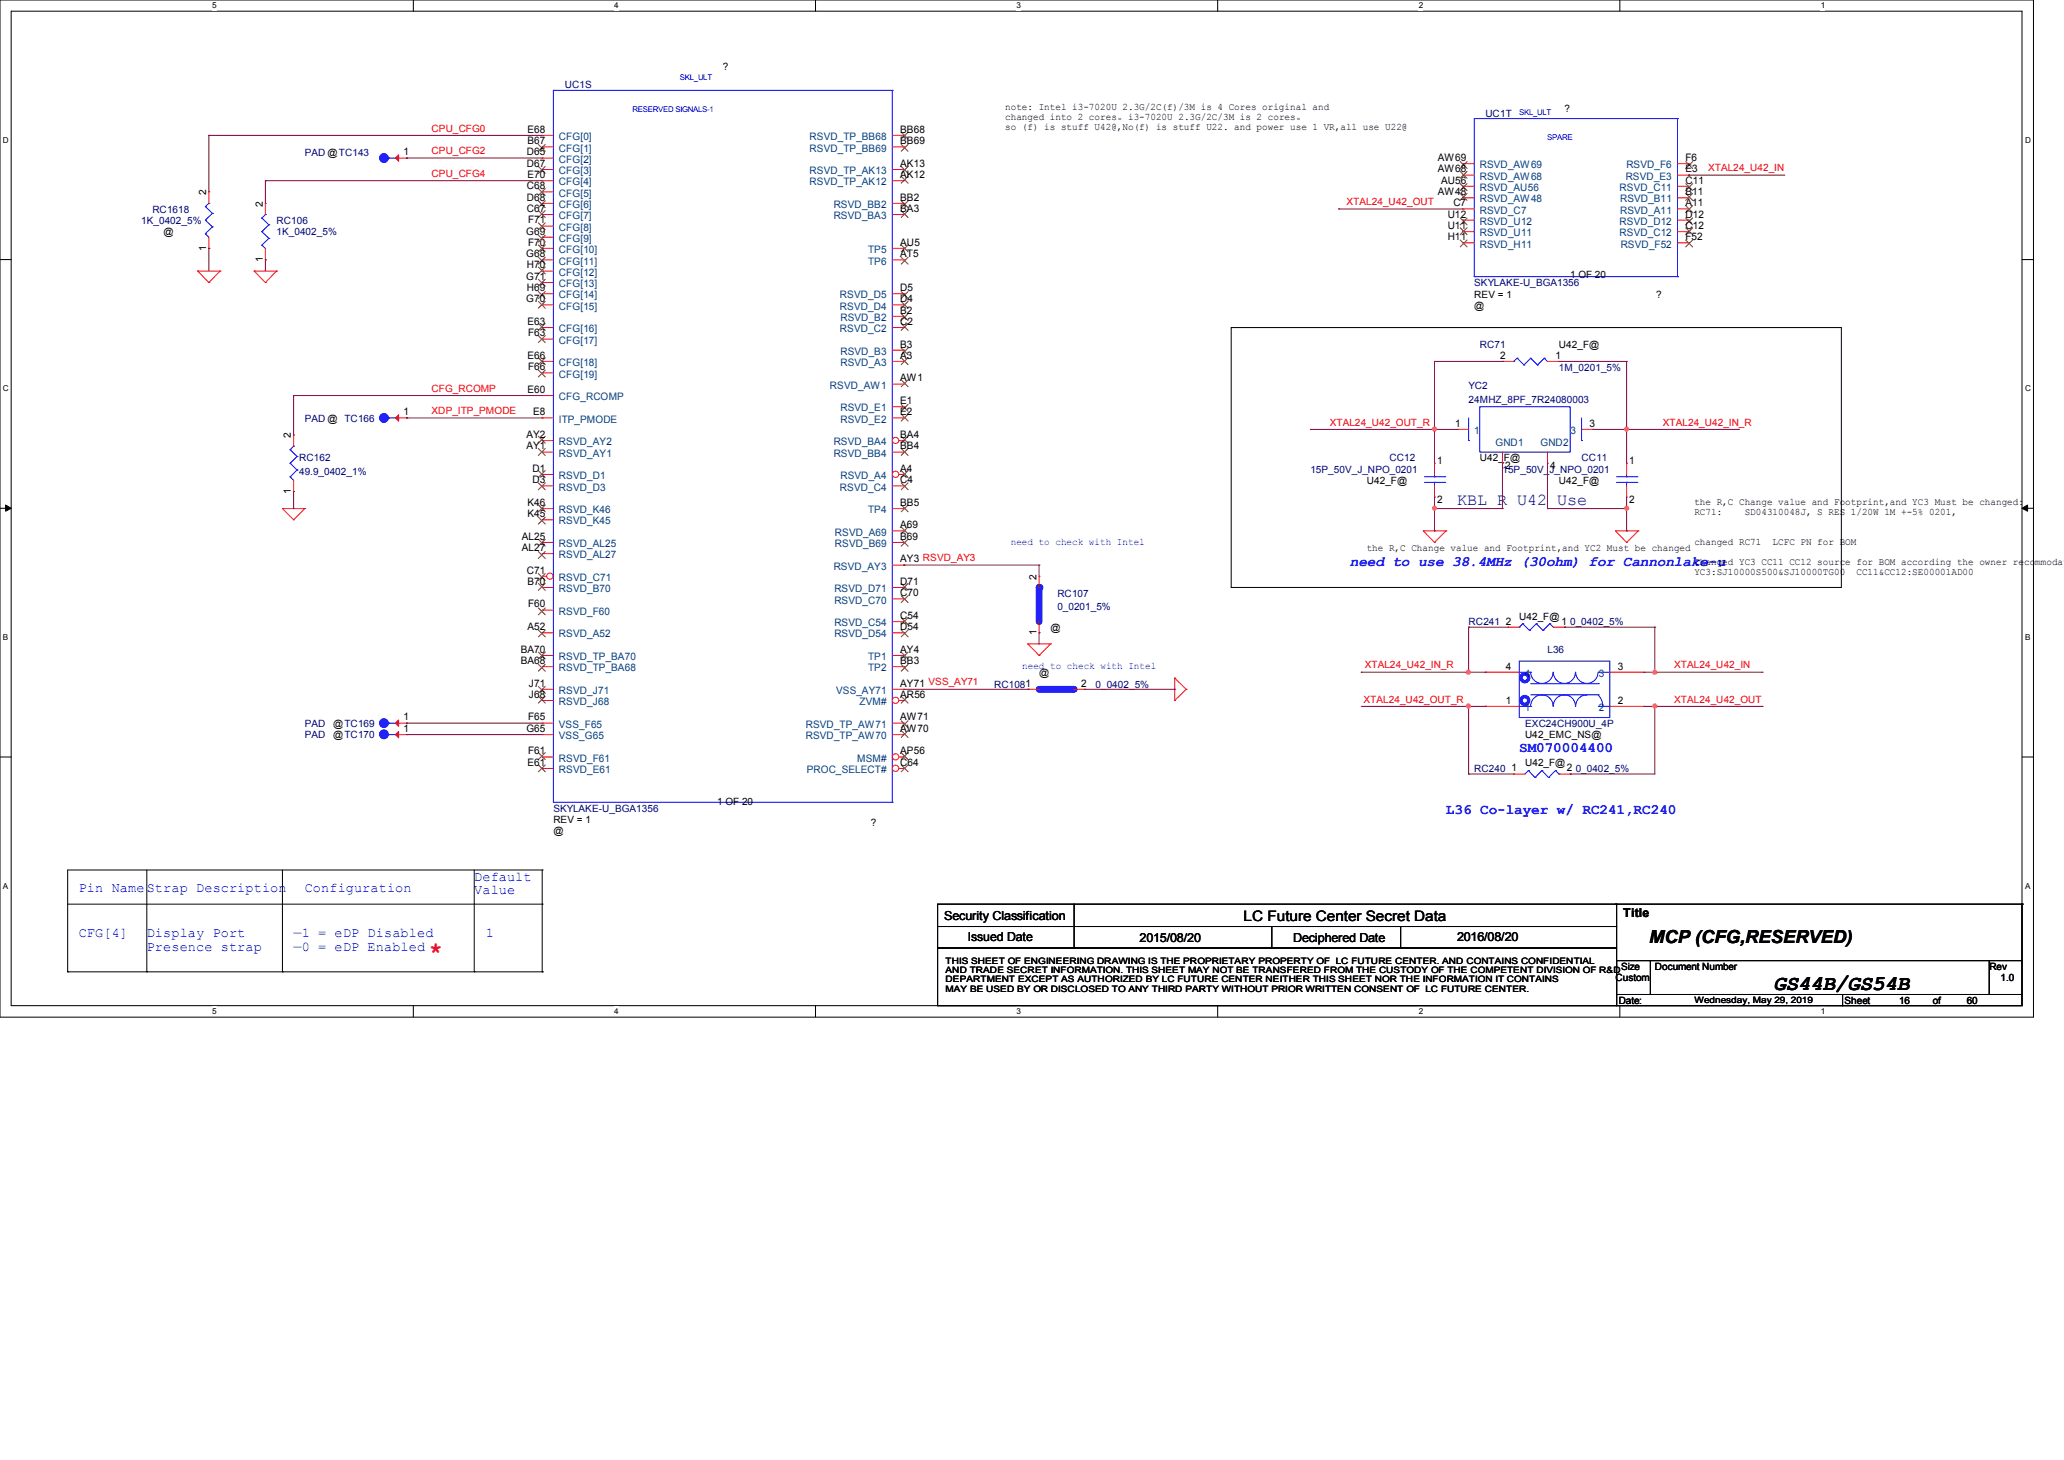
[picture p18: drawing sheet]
<svg xmlns="http://www.w3.org/2000/svg" width="297mm" height="210mm" viewBox="0 0 297 210" stroke-linecap="round" stroke-linejoin="round" font-family="sans-serif">
<defs><g id="words">
<text font-size="3.2" fill="#f00" x="61.8" y="137.6">*</text>
<text font-size="3" x="255.2" y="142.4">GS44B/GS54B</text>
<text font-size="2.6" x="237.3" y="135.6">MCP (CFG,RESERVED)</text>
<text font-size="2.4" fill="#000080" x="209.7" y="72.6">KBL R U42 Use</text>
<g font-size="2.1" fill="#00f">
<text x="194.2" y="81.4">need to use 38.4MHz (30ohm) for Cannonlake-u</text>
<text x="218.6" y="108.2">SM070004400</text>
<text x="208.1" y="117.1">L36 Co-layer w/ RC241,RC240</text>
</g>
<text font-size="2.1" x="179" y="132.4">LC Future Center Secret Data</text>
<g font-size="1.9" fill="#00f">
<text x="11.3" y="128.3">Pin NameStrap Description</text>
<text x="43.9" y="128.3">Configuration</text>
<text x="68.2" y="126.7">Default</text>
<text x="68.2" y="128.6">Value</text>
<text x="11.3" y="134.8">CFG[4]</text>
<text x="21.1" y="136.7">Presence strap</text>
<text x="21.1" y="134.8">Display Port</text>
<text x="42.2" y="134.8">—1 = eDP Disabled</text>
<text x="42.2" y="136.7">—0 = eDP Enabled</text>
<text x="69.9" y="134.8">1</text>
</g>
<g font-size="1.8">
<text x="233.6" y="131.8">Title</text>
<text x="135.9" y="132.3">Security Classification</text>
<text x="139.3" y="135.4">Issued Date</text>
<text x="164" y="135.6">2015/08/20</text>
<text x="186.1" y="135.6">Deciphered Date</text>
<text x="209.7" y="135.4">2016/08/20</text>
</g>
<g font-size="1.5">
<text x="58" y="22.4">1</text>
<text x="75.8" y="22.4">D65</text>
<text x="75.9" y="19.1">E68</text>
<text x="75.9" y="20.7">B67</text>
<text x="129.5" y="19.1">BB68</text>
<text x="129.5" y="20.7">BB69</text>
<text x="206.9" y="23.2">AW69</text>
<text x="242.5" y="23.2">F6</text>
<text x="75.8" y="24">D67</text>
<text x="75.8" y="27.2">C68</text>
<text x="75.8" y="28.9">D68</text>
<text x="75.9" y="25.6">E70</text>
<text x="129.5" y="28.9">BB2</text>
<text x="129.5" y="24">AK13</text>
<text x="129.5" y="25.6">AK12</text>
<text x="206.9" y="24.8">AW68</text>
<text x="206.9" y="28.1">AW48</text>
<text x="207.4" y="26.4">AU56</text>
<text x="209.1" y="29.7">C7</text>
<text x="242.5" y="24.8">E3</text>
<text x="242.5" y="26.4">C11</text>
<text x="242.5" y="28.1">B11</text>
<text x="242.5" y="29.7">A11</text>
<text x="75.7" y="33.7">G69</text>
<text x="75.8" y="30.5">C67</text>
<text x="76" y="35.3">F70</text>
<text x="76" y="32.1">F71</text>
<text x="129.5" y="30.5">BA3</text>
<text x="129.5" y="35.3">AU5</text>
<text x="208.3" y="31.3">U12</text>
<text x="208.3" y="32.9">U11</text>
<text x="208.3" y="34.5">H11</text>
<text x="242.5" y="31.3">D12</text>
<text x="242.5" y="32.9">C12</text>
<text x="242.5" y="34.5">F52</text>
<text x="75.7" y="37">G68</text>
<text x="75.7" y="40.3">G71</text>
<text x="75.8" y="38.6">H70</text>
<text x="75.8" y="41.9">H69</text>
<text x="129.5" y="41.9">D5</text>
<text x="129.5" y="37">AT5</text>
<text x="75.7" y="43.5">G70</text>
<text x="75.9" y="46.7">E63</text>
<text x="129.5" y="43.5">D4</text>
<text x="129.5" y="45.1">B2</text>
<text x="129.5" y="46.7">C2</text>
<text x="75.9" y="51.6">E66</text>
<text x="76" y="48.4">F63</text>
<text x="76" y="53.3">F66</text>
<text x="129.5" y="50">B3</text>
<text x="129.5" y="51.6">A3</text>
<text x="215.9" y="51.6">2</text>
<text x="223.8" y="51.6">1</text>
<text x="58" y="59.7">1</text>
<text x="75.9" y="56.5">E60</text>
<text x="76.7" y="59.7">E8</text>
<text x="129.5" y="54.9">AW1</text>
<text x="129.5" y="58.1">E1</text>
<text x="129.5" y="59.7">E2</text>
<text x="75.7" y="63">AY2</text>
<text x="75.7" y="64.6">AY1</text>
<text x="129.5" y="63">BA4</text>
<text x="129.5" y="64.6">BB4</text>
<text x="209.4" y="61.4">1</text>
<text x="228.7" y="61.4">3</text>
<text x="76.6" y="67.9">D1</text>
<text x="76.6" y="69.5">D3</text>
<text x="129.5" y="67.9">A4</text>
<text x="129.5" y="69.5">C4</text>
<text x="206.8" y="66.8">1</text>
<text x="216.6" y="67.5">2</text>
<text x="223.1" y="67.5">4</text>
<text x="234.4" y="66.8">1</text>
<text x="75.1" y="77.6">AL25</text>
<text x="75.9" y="72.8">K46</text>
<text x="75.9" y="74.4">K45</text>
<text x="129.5" y="76">A69</text>
<text x="129.5" y="77.6">B69</text>
<text x="129.5" y="72.8">BB5</text>
<text x="206.8" y="72.4">2</text>
<text x="234.4" y="72.4">2</text>
<text x="75.1" y="79.2">AL27</text>
<text x="75.8" y="82.5">C71</text>
<text x="129.5" y="80.9">AY3 RSVD_AY3</text>
<text x="75.9" y="84.1">B70</text>
<text x="76" y="87.4">F60</text>
<text x="129.5" y="84.1">D71</text>
<text x="129.5" y="85.8">C70</text>
<text x="129.5" y="89">C54</text>
<text x="216.7" y="89.8">2</text>
<text x="224.7" y="89.8">1</text>
<text x="74.9" y="93.9">BA70</text>
<text x="74.9" y="95.5">BA68</text>
<text x="75.9" y="90.6">A52</text>
<text x="129.5" y="90.6">D54</text>
<text x="129.5" y="93.9">AY4</text>
<text x="129.5" y="95.5">BB3</text>
<text x="76.1" y="98.8">J71</text>
<text x="76.1" y="100.4">J68</text>
<text x="129.5" y="98.8">AY71 VSS_AY71</text>
<text x="129.5" y="100.4">AR56</text>
<text x="155.6" y="98.8">2</text>
<text x="216.7" y="101.2">1</text>
<text x="216.7" y="96.3">4</text>
<text x="232.8" y="101.2">2</text>
<text x="232.8" y="96.3">3</text>
<text x="58" y="103.6">1</text>
<text x="58" y="105.3">1</text>
<text x="75.7" y="105.3">G65</text>
<text x="76" y="103.6">F65</text>
<text x="129.5" y="103.6">AW71</text>
<text x="129.5" y="105.3">AW70</text>
<text x="75.9" y="110.2">E61</text>
<text x="76" y="108.5">F61</text>
<text x="129.5" y="110.2">C64</text>
<text x="129.5" y="108.5">AP56</text>
<text x="217.5" y="111">1</text>
<text x="225.5" y="111">2</text>
</g>
<g font-size="1.5" fill="#004080">
<text x="80.4" y="20.2">CFG[0]</text>
<text x="80.4" y="21.8">CFG[1]</text>
<text x="80.4" y="23.4">CFG[2]</text>
<text x="116.5" y="20.2">RSVD_TP_BB68</text>
<text x="116.5" y="21.8">RSVD_TP_BB69</text>
<text x="80.4" y="25.1">CFG[3]</text>
<text x="80.4" y="26.7">CFG[4]</text>
<text x="80.4" y="28.3">CFG[5]</text>
<text x="80.4" y="29.9">CFG[6]</text>
<text x="116.5" y="25.1">RSVD_TP_AK13</text>
<text x="116.5" y="26.7">RSVD_TP_AK12</text>
<text x="120" y="29.9">RSVD_BB2</text>
<text x="212.9" y="24.2">RSVD_AW69</text>
<text x="212.9" y="25.9">RSVD_AW68</text>
<text x="212.9" y="27.5">RSVD_AU56</text>
<text x="212.9" y="29.1">RSVD_AW48</text>
<text x="233.1" y="27.5">RSVD_C11</text>
<text x="233.1" y="29.1">RSVD_B11</text>
<text x="233.9" y="25.9">RSVD_E3</text>
<text x="234" y="24.2">RSVD_F6</text>
<text x="80.4" y="31.5">CFG[7]</text>
<text x="80.4" y="33.2">CFG[8]</text>
<text x="80.4" y="34.8">CFG[9]</text>
<text x="120" y="31.5">RSVD_BA3</text>
<text x="212.9" y="30.7">RSVD_C7</text>
<text x="212.9" y="32.3">RSVD_U12</text>
<text x="212.9" y="34">RSVD_U11</text>
<text x="212.9" y="35.6">RSVD_H11</text>
<text x="233.1" y="32.3">RSVD_D12</text>
<text x="233.1" y="34">RSVD_C12</text>
<text x="233.1" y="30.7">RSVD_A11</text>
<text x="233.2" y="35.6">RSVD_F52</text>
<text x="80.4" y="36.4">CFG[10]</text>
<text x="80.4" y="38.1">CFG[11]</text>
<text x="80.4" y="39.7">CFG[12]</text>
<text x="80.4" y="41.3">CFG[13]</text>
<text x="124.9" y="36.4">TP5</text>
<text x="124.9" y="38.1">TP6</text>
<text x="80.4" y="42.9">CFG[14]</text>
<text x="80.4" y="44.5">CFG[15]</text>
<text x="80.4" y="47.8">CFG[16]</text>
<text x="120.9" y="42.9">RSVD_D5</text>
<text x="120.9" y="44.5">RSVD_D4</text>
<text x="120.9" y="47.8">RSVD_C2</text>
<text x="120.9" y="46.2">RSVD_B2</text>
<text x="80.4" y="52.7">CFG[18]</text>
<text x="80.4" y="49.4">CFG[17]</text>
<text x="120.9" y="51.1">RSVD_B3</text>
<text x="120.9" y="52.7">RSVD_A3</text>
<text x="80.4" y="57.6">CFG_RCOMP</text>
<text x="80.4" y="54.3">CFG[19]</text>
<text x="119.4" y="55.9">RSVD_AW1</text>
<text x="120.9" y="59.2">RSVD_E1</text>
<text x="80.4" y="60.8">ITP_PMODE</text>
<text x="80.4" y="64">RSVD_AY2</text>
<text x="80.4" y="65.7">RSVD_AY1</text>
<text x="120" y="64">RSVD_BA4</text>
<text x="120" y="65.7">RSVD_BB4</text>
<text x="120.9" y="60.8">RSVD_E2</text>
<text x="212.1" y="62.4">1</text>
<text x="215.2" y="64.2">GND1</text>
<text x="221.7" y="64.2">GND2</text>
<text x="226" y="62.4">3</text>
<text x="80.4" y="68.9">RSVD_D1</text>
<text x="80.4" y="70.6">RSVD_D3</text>
<text x="120.9" y="70.6">RSVD_C4</text>
<text x="120.9" y="68.9">RSVD_A4</text>
<text x="80.4" y="73.8">RSVD_K46</text>
<text x="80.4" y="75.4">RSVD_K45</text>
<text x="120.1" y="77">RSVD_A69</text>
<text x="124.9" y="73.8">TP4</text>
<text x="80.4" y="83.6">RSVD_C71</text>
<text x="80.4" y="78.7">RSVD_AL25</text>
<text x="80.4" y="80.3">RSVD_AL27</text>
<text x="120" y="82">RSVD_AY3</text>
<text x="120.1" y="78.7">RSVD_B69</text>
<text x="80.4" y="85.2">RSVD_B70</text>
<text x="80.4" y="88.4">RSVD_F60</text>
<text x="120.1" y="85.2">RSVD_D71</text>
<text x="120.1" y="86.8">RSVD_C70</text>
<text x="80.4" y="95">RSVD_TP_BA70</text>
<text x="80.4" y="91.7">RSVD_A52</text>
<text x="120.1" y="90.1">RSVD_C54</text>
<text x="120.1" y="91.7">RSVD_D54</text>
<text x="124.9" y="95">TP1</text>
<text x="80.4" y="96.6">RSVD_TP_BA68</text>
<text x="80.4" y="99.8">RSVD_J71</text>
<text x="80.4" y="101.4">RSVD_J68</text>
<text x="120.3" y="99.8">VSS_AY71</text>
<text x="123.7" y="101.4">ZVM#</text>
<text x="124.9" y="96.6">TP2</text>
<text x="219.4" y="97.4">4</text>
<text x="230" y="97.4">3</text>
<text x="80.4" y="104.7">VSS_F65</text>
<text x="80.4" y="106.3">VSS_G65</text>
<text x="116" y="104.7">RSVD_TP_AW71</text>
<text x="116" y="106.3">RSVD_TP_AW70</text>
<text x="219.4" y="102.3">1</text>
<text x="230" y="102.3">2</text>
<text x="80.4" y="109.6">RSVD_F61</text>
<text x="80.4" y="111.2">RSVD_E61</text>
<text x="116.1" y="111.2">PROC_SELECT#</text>
<text x="123.4" y="109.6">MSM#</text>
</g>
<g font-size="1.4">
<text x="104" y="10.1">?</text>
<text x="144.6" y="15.8">note: Intel i3-7020U 2.3G/2C(f)/3M is 4 Cores original and</text>
<text x="144.6" y="17.2">changed into 2 cores。i3-7020U 2.3G/2C/3M is 2 cores。</text>
<text x="225.1" y="16.1">?</text>
<text x="144.6" y="18.7">so (f) is stuff U42@,No(f) is stuff U22. and power use 1 VR,all use U22@</text>
<text x="29.7" y="28.1" transform="rotate(-90 29.7 28.1)">2</text>
<text x="37.8" y="29.7" transform="rotate(-90 37.8 29.7)">2</text>
<text x="23.5" y="33.9">@</text>
<text x="29.7" y="36.1" transform="rotate(-90 29.7 36.1)">1</text>
<text x="37.8" y="37.7" transform="rotate(-90 37.8 37.7)">1</text>
<text x="225.9" y="40">1 OF 20</text>
<text x="212.1" y="42.8">REV = 1</text>
<text x="212.1" y="44.4">@</text>
<text x="238.3" y="42.8">?</text>
<text x="224.3" y="50.1">U42_F@</text>
<text x="41.9" y="63" transform="rotate(-90 41.9 63)">2</text>
<text x="41.9" y="71" transform="rotate(-90 41.9 71)">1</text>
<text x="196.7" y="69.6">U42_F@</text>
<text x="212.9" y="66.4">U42_F@</text>
<text x="224.3" y="69.6">U42_F@</text>
<text x="243.8" y="72.7">the R,C Change value and Footprint,and YC3 Must be changed:</text>
<text x="243.8" y="74.1">RC71:</text>
<text x="251.1" y="74.1">SD04310048J, S RES 1/20W 1M +-5% 0201,</text>
<text x="149.1" y="83.4" transform="rotate(-90 149.1 83.4)">2</text>
<text x="196.7" y="79.2">the R,C Change value and Footprint,and YC2 Must be changed</text>
<text x="243.8" y="78.4">changed RC71</text>
<text x="243.8" y="81.3">Changed YC3 CC11 CC12 source for BOM according the owner recommodati</text>
<text x="243.8" y="82.8">YC3:SJ10000S500&amp;SJ10000TG00</text>
<text x="255.1" y="78.4">LCFC PN for BOM</text>
<text x="267.1" y="82.8">CC11&amp;CC12:SE00001AD00</text>
<text x="218.6" y="89.1">U42_F@</text>
<text x="149.1" y="91.4" transform="rotate(-90 149.1 91.4)">1</text>
<text x="151.2" y="90.8">@</text>
<text x="149.5" y="97.2">@</text>
<text x="47.9" y="104.6">@TC169</text>
<text x="47.9" y="106.2">@TC170</text>
<text x="219.5" y="106.2">U42_EMC_NS@</text>
<text x="219.5" y="110.2">U42_F@</text>
<text x="79.6" y="118.4">REV = 1</text>
<text x="103.2" y="115.8">1 OF 20</text>
<text x="125.3" y="118.9">?</text>
<text x="79.6" y="120">@</text>
<text x="232.5" y="141.1">Custom</text>
<text x="233.3" y="139.5">Size</text>
<text x="238.1" y="139.5">Document Number</text>
<text x="286.3" y="139.5">Rev</text>
<text x="287.9" y="141.1">1.0</text>
<text x="232.9" y="144.4">Date:</text>
<text x="265.4" y="144.4">Sheet</text>
<text x="273.3" y="144.4">16</text>
<text x="278.1" y="144.4">of</text>
<text x="283" y="144.4">60</text>
</g>
<g font-size="1.4" fill="#000080">
<text x="81.3" y="12.7">UC1S</text>
<text x="213.7" y="16.8">UC1T</text>
<text x="43.9" y="22.5">PAD @TC143</text>
<text x="20.3" y="32.2">1K_0402_5%</text>
<text x="21.9" y="30.6">RC1618</text>
<text x="39.8" y="32.2">RC106</text>
<text x="39.8" y="33.9">1K_0402_5%</text>
<text x="212.1" y="41.1">SKYLAKE-U_BGA1356</text>
<text x="212.9" y="50.1">RC71</text>
<text x="224.3" y="53.3">1M_0201_5%</text>
<text x="211.3" y="56">YC2</text>
<text x="211.3" y="57.9">24MHZ_8PF_7R24080003</text>
<text x="43.9" y="60.7">PAD @ TC166</text>
<text x="43.1" y="66.4">RC162</text>
<text x="43.1" y="68.3">49.9_0402_1%</text>
<text x="188.6" y="68">15P_50V_J_NPO_0201</text>
<text x="199.9" y="66.4">CC12</text>
<text x="216.2" y="68">15P_50V_J_NPO_0201</text>
<text x="227.6" y="66.4">CC11</text>
<text x="152.2" y="85.9">RC107</text>
<text x="152.2" y="87.8">0_0201_5%</text>
<text x="211.3" y="89.9">RC241</text>
<text x="225.9" y="89.9">0_0402_5%</text>
<text x="222.7" y="94">L36</text>
<text x="143" y="98.9">RC1081</text>
<text x="157.7" y="98.9">0_0402_5%</text>
<text x="43.9" y="104.6">PAD</text>
<text x="43.9" y="106.2">PAD</text>
<text x="219.5" y="104.6">EXC24CH900U_4P</text>
<text x="212.1" y="111.1">RC240</text>
<text x="226.7" y="111.1">0_0402_5%</text>
<text x="79.6" y="116.8">SKYLAKE-U_BGA1356</text>
</g>
<g font-size="1.4" fill="#f00">
<text x="62.1" y="22.2">CPU_CFG2</text>
<text x="62.1" y="18.9">CPU_CFG0</text>
<text x="62.1" y="25.4">CPU_CFG4</text>
<text x="193.8" y="29.5">XTAL24_U42_OUT</text>
<text x="245.8" y="24.6">XTAL24_U42_IN</text>
<text x="62.1" y="59.6">XDP_ITP_PMODE</text>
<text x="62.1" y="56.3">CFG_RCOMP</text>
<text x="191.4" y="61.2">XTAL24_U42_OUT_R</text>
<text x="239.3" y="61.2">XTAL24_U42_IN_R</text>
<text x="196.2" y="101">XTAL24_U42_OUT_R</text>
<text x="196.4" y="96.1">XTAL24_U42_IN_R</text>
<text x="240.9" y="96.1">XTAL24_U42_IN</text>
<text x="240.9" y="101">XTAL24_U42_OUT</text>
</g>
<g font-size="1.4" fill="#00f">
<text x="145.4" y="78.4">need to check with Intel</text>
<text x="147.1" y="96.3">need to check with Intel</text>
</g>
<g font-size="1.3">
<text x="136.1" y="140">AND TRADE SECRET INFORMATION. THIS SHEET MAY NOT BE TRANSFERED FROM THE CUSTODY OF THE COMPETENT DIVISION OF R&amp;D</text>
<text x="136.1" y="141.3">DEPARTMENT EXCEPT AS AUTHORIZED BY LC FUTURE CENTER NEITHER THIS SHEET NOR THE INFORMATION IT CONTAINS</text>
<text x="136.1" y="142.6">MAY BE USED BY OR DISCLOSED TO ANY THIRD PARTY WITHOUT PRIOR WRITTEN CONSENT OF LC FUTURE CENTER.</text>
<text x="136.1" y="138.7">THIS SHEET OF ENGINEERING DRAWING IS THE PROPRIETARY PROPERTY OF LC FUTURE CENTER. AND CONTAINS CONFIDENTIAL</text>
<text x="243.8" y="144.2">Wednesday, May 29, 2019</text>
</g>
<g font-size="1.2">
<text x="30.5" y="1.2">5</text>
<text x="88.4" y="1.2">4</text>
<text x="146.3" y="1.2">3</text>
<text x="204.1" y="1.2">2</text>
<text x="262" y="1.2">1</text>
<text x=".4" y="20.5">D</text>
<text x="291.4" y="20.5">D</text>
<text x=".4" y="56.3">C</text>
<text x="291.4" y="56.3">C</text>
<text x=".4" y="92">B</text>
<text x="291.4" y="92">B</text>
<text x=".4" y="127.8">A</text>
<text x="291.4" y="127.8">A</text>
<text x="30.5" y="145.9">5</text>
<text x="88.4" y="145.9">4</text>
<text x="146.3" y="145.9">3</text>
<text x="204.1" y="145.9">2</text>
<text x="262" y="145.9">1</text>
</g>
<g font-size="1.1" fill="#00f">
<text x="97.8" y="11.5">SKL_ULT</text>
<text x="91" y="16.1">RESERVED SIGNALS-1</text>
<text x="218.6" y="16.6">SKL_ULT</text>
<text x="222.6" y="20.2">SPARE</text>
</g>
</g></defs>
<path d="M0 0h292.6v146.3h-292.6zM1.6 1.6h289.4v143.1h-289.4z" fill="none" stroke="#000" stroke-width=".14"/>
<g fill="#fff">
<path d="M30.5 .2h.6v1.3h-.6z"/>
<path d="M30.5 144.8h.6v1.3h-.6z"/>
</g>
<path d="M59.5 0v1.6M59.5 144.7v1.6" fill="none" stroke="#000" stroke-width=".14"/>
<g fill="#fff">
<path d="M88.4 .2h.6v1.3h-.6z"/>
<path d="M88.4 144.8h.6v1.3h-.6z"/>
</g>
<path d="M117.3 0v1.6M117.3 144.7v1.6" fill="none" stroke="#000" stroke-width=".14"/>
<g fill="#fff">
<path d="M146.3 .2h.6v1.3h-.6z"/>
<path d="M146.3 144.8h.6v1.3h-.6z"/>
</g>
<path d="M175.2 0v1.6M175.2 144.7v1.6" fill="none" stroke="#000" stroke-width=".14"/>
<g fill="#fff">
<path d="M204.1 .2h.6v1.3h-.6z"/>
<path d="M204.1 144.8h.6v1.3h-.6z"/>
</g>
<path d="M233.1 0v1.6M233.1 144.7v1.6" fill="none" stroke="#000" stroke-width=".14"/>
<g fill="#fff">
<path d="M262 .2h.6v1.3h-.6z"/>
<path d="M262 144.8h.6v1.3h-.6z"/>
<path d="M.4 19.5h.8v1.3h-.8z"/>
<path d="M291.4 19.5h.8v1.3h-.8z"/>
<path d="M.4 55.2h.8v1.3h-.8z"/>
<path d="M291.4 55.2h.8v1.3h-.8z"/>
</g>
<path d="M0 37.3h1.6M291 37.3h1.6" fill="none" stroke="#000" stroke-width=".14"/>
<g fill="#fff">
<path d="M.4 91h.7v1.3h-.7z"/>
<path d="M291.4 91h.7v1.3h-.7z"/>
</g>
<path d="M0 73.1h1.6M291 73.1h1.6" fill="none" stroke="#000" stroke-width=".14"/>
<path d="M.8 72.6l.8 .5-.8 .4zM291 73.1l.8-.5v.9z" fill="#000" stroke="#000" stroke-width=".14"/>
<g fill="#fff">
<path d="M.4 126.7h.7v1.4h-.7z"/>
<path d="M291.4 126.7h.7v1.4h-.7z"/>
</g>
<g fill="none" stroke="#000" stroke-width=".14">
<path d="M177.2 47.1h87.8v37.4h-87.8zM0 108.9h1.6M291 108.9h1.6M9.7 139.8h.1M9.7 130h68.3M9.7 139.8h68.3M21.1 139.8h.1M21.1 125.1v14.7M40.6 139.8h.1M40.6 125.1v14.7M68.2 139.8h.1M68.2 125.1v14.7"/>
<path d="M78 125.1h.1M78 130h.1M78 139.8h.1M78 125.1h-68.3v14.7M78 125.1v14.7M134.9 130h97.7v3.3h-97.7zM134.9 133.3h97.7v3.1h-97.7zM134.9 136.4h97.7v8.3h-97.7zM154.6 133.3h.1M154.6 136.4h.1M154.6 130v6.4M183 136.4h.1"/>
<path d="M183 133.3v3.1M201.5 136.4h.1M201.5 133.3v3.1M232.5 130h58.5M232.6 138.2h4.9v4.8h-4.9zM237.5 138.2h48.8v4.8h-48.8zM286.3 138.2h4.7v4.8h-4.7zM291 130h.1M291 130v8.2M232.6 143h32.5v1.7h-32.5zM265.1 143h25.9v1.7h-25.9z"/>
</g>
<g fill="none" stroke="#f00" stroke-width=".14">
<path d="M28.4 39h.1M28.4 39h3.3M28.4 39l1.7 1.6M31.7 39h.1M31.7 39l-1.6 1.6M36.6 39h.1M36.6 39h3.2M36.6 39l1.6 1.6M39.8 39h.1M39.8 39l-1.6 1.6M30.1 40.6h.1M38.2 40.6h.1"/>
<path d="M40.6 73.2h.1M40.6 73.2h3.3M40.6 73.2l1.6 1.6M42.2 74.8h.1M43.9 73.2h.1M43.9 73.2l-1.7 1.6M204.8 76.4h.1M204.8 76.4h3.3M204.8 76.4l1.6 1.6M206.4 78h.1M208.1 76.4h.1M208.1 76.4l-1.7 1.6"/>
<path d="M232.5 76.4h.1M232.5 76.4h3.2M232.5 76.4l1.6 1.6M234.1 78h.1M235.7 76.4h.1M235.7 76.4l-1.6 1.6M147.9 92.6h.1M147.9 92.6h3.3M147.9 92.6l1.6 1.7M149.5 94.3h.1M151.2 92.6h.1M151.2 92.6l-1.7 1.7"/>
<path d="M169 97.5h.1M169 97.5v3.3M169 97.5l1.7 1.6M170.7 99.1h.1M170.7 99.1l-1.7 1.7M169 100.8h.1"/>
</g>
<path d="M79.6 13h.1M79.6 13v102.4h48.8M79.6 13h48.8M128.4 13h.1M128.4 13v102.4M128.4 115.4h.1" fill="none" stroke="#00f" stroke-width=".14"/>
<circle cx="128.9" cy="63.4" r=".46" fill="#fff" stroke="#f00" stroke-width=".14"/>
<g fill="none" stroke="#f00" stroke-width=".14">
<path d="M128.4 19.5h1.6M130 19.5h.1M128.4 29.3h1.6M128.4 30.9h1.6M128.4 21.1h1.6M130 29.3h.1M130 30.9h.1M130 21.1h.1M128.4 65h1.6M128.4 76.4h1.6M128.4 78h1.6M129.4 63.4h.6"/>
<path d="M130 63.4h.1M130 65h.1M130 76.4h.1M130 78h.1M78 94.3h.1M78 95.9h.1M78 99.1h.1M78 91h.1M78 94.3h1.6M78 95.9h1.6M78 99.1h1.6M78 91h1.6"/>
<path d="M128.4 94.3h1.6M128.4 95.9h1.6M128.4 99.1h1.6M128.4 91h1.6M128.4 84.5h1.6M128.4 86.1h1.6M128.4 89.4h1.6M130 99.1h.1M130 84.5h.1M130 86.1h.1M130 89.4h.1M130 91h.1"/>
<path d="M130 94.3h.1M130 95.9h.1M78 100.8h.1M78 104h.1M78 105.7h.1M78 100.8h1.6M78 104h1.6M78 105.7h1.6M128.4 104h1.6M128.4 105.7h1.6M130 104h.1M130 105.7h.1"/>
</g>
<g fill="none" stroke="#804000" stroke-width=".14">
<path d="M129.6 19l1.1 1M130.7 19l-1.1 1M129.6 28.8l1.1 1.1M129.6 30.3l1.1 1M129.6 20.7l1.1 1.1M130.7 28.8l-1.1 1.1M130.7 30.3l-1.1 1M130.7 20.7l-1.1 1.1M129.6 62.7l1.1 1.1M129.6 64.5l1.1 1M129.6 75.8l1.1 1M129.6 77.5l1.1 1.1"/>
<path d="M130.7 62.7l-1.1 1.1M130.7 64.5l-1.1 1M130.7 75.8l-1.1 1M130.7 77.5l-1.1 1.1M77.4 93.8l1.1 1M77.4 95.5l1.1 1.1M77.4 98.7l1.1 1.1M77.4 90.6l1.1 1M78.5 93.8l-1.1 1M78.5 95.5l-1.1 1.1M78.5 98.7l-1.1 1.1M78.5 90.6l-1.1 1"/>
<path d="M129.6 83.9l1.1 1M129.6 85.6l1.1 1.1M129.6 88.8l1.1 1.1M129.6 90.6l1.1 1M129.6 93.8l1.1 1M129.6 95.5l1.1 1.1M130.7 83.9l-1.1 1M130.7 85.6l-1.1 1.1M130.7 88.8l-1.1 1.1M130.7 90.6l-1.1 1M130.7 93.8l-1.1 1M130.7 95.5l-1.1 1.1"/>
<path d="M77.4 100.1l1.1 1.1M78.5 100.1l-1.1 1.1M129.6 103.6l1.1 1.1M129.6 105l1.1 1.1M130.7 103.6l-1.1 1.1M130.7 105l-1.1 1.1"/>
</g>
<circle cx="79.1" cy="82.9" r=".46" fill="#fff" stroke="#f00" stroke-width=".14"/>
<g fill="none" stroke="#f00" stroke-width=".14">
<path d="M128.4 58.5h1.6M130 58.5h.1M78 60.1h.1M78 60.1h1.6M128.4 60.1h1.6M130 60.1h.1M78 82.9h.1M78 84.5h.1M78 87.8h.1M78 82.9h.7M78 84.5h1.6M78 87.8h1.6"/>
<path d="M78 108.9h.1M78 110.5h.1M78 108.9h1.6M78 110.5h1.6"/>
</g>
<g fill="none" stroke="#804000" stroke-width=".14">
<path d="M129.6 58.1l1.1 1.1M129.6 59.5l1.1 1.1M130.7 58.1l-1.1 1.1M130.7 59.5l-1.1 1.1M77.4 82.5l1.1 1M77.4 83.9l1.1 1M77.4 87.4l1.1 1.1M78.5 82.5l-1.1 1M78.5 83.9l-1.1 1M78.5 87.4l-1.1 1.1M77.4 108.2l1.1 1.1M77.4 110l1.1 1"/>
<path d="M78.5 108.2l-1.1 1.1M78.5 110l-1.1 1"/>
</g>
<circle cx="128.9" cy="108.9" r=".46" fill="#fff" stroke="#f00" stroke-width=".14"/>
<g fill="none" stroke="#f00" stroke-width=".14">
<path d="M78 19.5h.1M78 19.5h1.6M78 21.1h.1M78 35.7h.1M78 37.4h.1M78 39h.1M78 22.7h.1M78 24.4h.1M78 26h.1M78 27.6h.1M78 29.3h.1M78 30.9h.1"/>
<path d="M78 32.5h.1M78 34.1h.1M78 21.1h1.6M78 35.7h1.6M78 37.4h1.6M78 39h1.6M78 22.7h1.6M78 24.4h1.6M78 26h1.6M78 27.6h1.6M78 29.3h1.6M78 30.9h1.6"/>
<path d="M78 32.5h1.6M78 34.1h1.6M128.4 35.7h1.6M128.4 37.4h1.6M128.4 24.4h1.6M128.4 26h1.6M130 24.4h.1M130 26h.1M130 35.7h.1M130 37.4h.1M78 40.6h.1M78 42.2h.1"/>
<path d="M78 43.9h.1M78 56.9h.1M78 47.1h.1M78 52h.1M78 48.8h.1M78 53.6h.1M78 40.6h1.6M78 42.2h1.6M78 43.9h1.6M78 56.9h1.6M78 47.1h1.6M78 52h1.6"/>
<path d="M78 48.8h1.6M78 53.6h1.6M128.4 42.2h1.6M128.4 43.9h1.6M128.4 47.1h1.6M128.4 52h1.6M128.4 45.5h1.6M128.4 50.4h1.6M130 42.2h.1M130 43.9h.1M130 45.5h.1M130 47.1h.1"/>
<path d="M130 50.4h.1M130 52h.1M128.4 73.2h1.6M130 73.2h.1M128.4 81.3h1.6M130 81.3h.1M129.4 108.9h.6M130 108.9h.1"/>
</g>
<g fill="none" stroke="#804000" stroke-width=".14">
<path d="M77.4 20.7l1.1 1.1M77.4 35.2l1.1 1.1M77.4 37l1.1 1M77.4 38.4l1.1 1M77.4 23.9l1.1 1.1M77.4 27.1l1.1 1M77.4 28.8l1.1 1.1M77.4 30.3l1.1 1M77.4 32l1.1 1.1M77.4 33.8l1.1 1M78.5 20.7l-1.1 1.1M78.5 35.2l-1.1 1.1"/>
<path d="M78.5 37l-1.1 1M78.5 38.4l-1.1 1M78.5 23.9l-1.1 1.1M78.5 27.1l-1.1 1M78.5 28.8l-1.1 1.1M78.5 30.3l-1.1 1M78.5 32l-1.1 1.1M78.5 33.8l-1.1 1M129.6 23.9l1.1 1.1M129.6 25.3l1.1 1.1M129.6 35.2l1.1 1.1M129.6 37l1.1 1"/>
<path d="M130.7 23.9l-1.1 1.1M130.7 25.3l-1.1 1.1M130.7 35.2l-1.1 1.1M130.7 37l-1.1 1M77.4 40.1l1.1 1.1M77.4 41.9l1.1 1.1M77.4 43.3l1.1 1.1M77.4 46.5l1.1 1M77.4 51.4l1.1 1.1M77.4 48.3l1.1 1M77.4 53.2l1.1 1M78.5 40.1l-1.1 1.1"/>
<path d="M78.5 41.9l-1.1 1.1M78.5 43.3l-1.1 1.1M78.5 46.5l-1.1 1M78.5 51.4l-1.1 1.1M78.5 48.3l-1.1 1M78.5 53.2l-1.1 1M129.6 41.9l1.1 1.1M129.6 43.3l1.1 1.1M129.6 45.1l1.1 1M129.6 46.5l1.1 1M129.6 50l1.1 1.1M129.6 51.4l1.1 1.1"/>
<path d="M130.7 41.9l-1.1 1.1M130.7 43.3l-1.1 1.1M130.7 45.1l-1.1 1M130.7 46.5l-1.1 1M130.7 50l-1.1 1.1M130.7 51.4l-1.1 1.1M129.6 72.6l1.1 1.1M130.7 72.6l-1.1 1.1M129.6 108.2l1.1 1.1M130.7 108.2l-1.1 1.1"/>
</g>
<circle cx="128.9" cy="110.5" r=".46" fill="#fff" stroke="#f00" stroke-width=".14"/>
<g fill="none" stroke="#f00" stroke-width=".14">
<path d="M128.4 55.2h1.6M130 55.2h.1M78 63.4h.1M78 65h.1M78 68.2h.1M78 69.9h.1M78 73.2h.1M78 78h.1M78 74.8h.1M78 79.6h.1M78 63.4h1.6M78 65h1.6"/>
<path d="M78 68.2h1.6M78 69.9h1.6M78 73.2h1.6M78 78h1.6M78 74.8h1.6M78 79.6h1.6M129.4 110.5h.6M130 110.5h.1"/>
</g>
<g fill="none" stroke="#804000" stroke-width=".14">
<path d="M129.6 54.6l1.1 1.1M130.7 54.6l-1.1 1.1M77.4 62.7l1.1 1.1M77.4 64.5l1.1 1M77.4 67.7l1.1 1M77.4 69.4l1.1 1.1M77.4 72.6l1.1 1.1M77.4 77.5l1.1 1.1M77.4 74.4l1.1 1M77.4 79.3l1.1 1.1M78.5 62.7l-1.1 1.1M78.5 64.5l-1.1 1"/>
<path d="M78.5 67.7l-1.1 1M78.5 69.4l-1.1 1.1M78.5 72.6l-1.1 1.1M78.5 77.5l-1.1 1.1M78.5 74.4l-1.1 1M78.5 79.3l-1.1 1.1M129.6 110l1.1 1M130.7 110l-1.1 1"/>
</g>
<circle cx="128.9" cy="68.2" r=".46" fill="#fff" stroke="#f00" stroke-width=".14"/>
<path d="M128.4 69.9h1.6M129.4 68.2h.6M130 68.2h.1M130 69.9h.1" fill="none" stroke="#f00" stroke-width=".14"/>
<path d="M129.6 67.7l1.1 1M129.6 69.4l1.1 1.1M130.7 67.7l-1.1 1M130.7 69.4l-1.1 1.1" fill="none" stroke="#804000" stroke-width=".14"/>
<circle cx="128.9" cy="100.7" r=".46" fill="#fff" stroke="#f00" stroke-width=".14"/>
<g fill="none" stroke="#f00" stroke-width=".14">
<path d="M30.1 35.7h.1M30.1 27.6h.1M30.1 27.6v1.7M30.1 34.1v1.6M38.2 37.4h.1M38.2 29.3h.1M38.2 29.3v1.6M38.2 35.7v1.7M56.9 22.7h1.6M58.5 22.7h.1M206.4 66.6h.1M206.4 71.5h.1"/>
<path d="M206.4 66.6v1.6M206.4 69.9v1.6M209.7 61.8h.1M209.7 61.8h1.6M216.2 66.6h.1M216.2 65v1.6M222.7 66.6h.1M222.7 65v1.6M227.6 61.8h1.6M229.2 61.8h.1M234.1 66.6h.1M234.1 71.5h.1"/>
<path d="M234.1 66.6v1.6M234.1 69.9v1.6M213.7 96.7h.1M213.7 96.7h4.9M231.6 96.7h4.9M236.5 96.7h.1M56.9 104h1.6M56.9 105.7h1.6M58.5 104h.1M58.5 105.7h.1M129.4 100.8h.6M130 100.8h.1"/>
<path d="M213.7 101.6h.1M213.7 101.6h4.9M231.6 101.6h4.9M236.5 101.6h.1"/>
</g>
<path d="M129.6 100.1l1.1 1.1M130.7 100.1l-1.1 1.1" fill="none" stroke="#804000" stroke-width=".14"/>
<g fill="none" stroke="#00f" stroke-width=".14">
<path d="M29.5 33.6h.1M29.5 31.7h.1M29.5 29.7h.1M29.5 33.6l.6 .5M29.5 31.7l1.1 .9M29.5 29.7l1.1 1M30.1 29.3h.1M30.1 29.3l-.6 .4M30.6 32.6h.1M30.6 30.7h.1M30.6 32.6l-1.1 1M30.6 30.7l-1.1 1"/>
<path d="M37.7 35.3h.1M37.7 33.3h.1M37.7 31.4h.1M37.7 35.3l.5 .4M37.7 33.3l1 1M37.7 31.4l1 .9M38.2 30.9h.1M38.2 30.9l-.5 .5M38.7 34.3h.1M38.7 32.3h.1M38.7 34.3l-1 1M38.7 32.3l-1 1"/>
<path d="M55.9 22.7h.1M55.9 22.7h1M212.9 58.5h13v6.5h-13zM205 69.4h2.9M205 68.6h2.9M206.4 68.6h.1M206.4 69.4h.1M206.4 68.2v.4M206.4 69.4v.5M207.9 69.4h.1M207.9 68.6h.1M211.3 63.4h.1"/>
<path d="M211.3 60.1v3.3M227.6 63.4h.1M227.6 60.1v3.3M232.6 69.4h2.9M232.6 68.6h2.9M234.1 68.6h.1M234.1 69.4h.1M234.1 68.2v.4M234.1 69.4v.5M235.5 69.4h.1M235.5 68.6h.1M218.6 95.1h13v8.1h-13z"/>
<path d="M218.6 96.7h1.7M220.3 96.7h.1M220.3 96.7a1.61 1.61 0 0 0 1.6 1.6 1.61 1.61 0 0 0 1.6-1.6M220.3 99.9h9.7M220.3 98.3h9.7M223.5 96.7a1.6 1.6 0 0 0 1.6 1.6 1.59 1.59 0 0 0 1.6-1.6M226.7 96.7a1.61 1.61 0 0 0 1.6 1.6 1.61 1.61 0 0 0 1.7-1.6M228.4 99.9a1.61 1.61 0 0 0-1.7 1.7M230 100a2.23 2.23 0 0 1 .6 1.6M230 96.7h.1M230 99.9h.1M230 98.3h.1"/>
<path d="M230 96.7h1.6M55.9 104h.1M55.9 105.7h.1M55.9 104h1M55.9 105.7h1M218.6 101.6h1.7M220.3 101.6h.1M220.3 101.6a1.61 1.61 0 0 1 1.6-1.7 1.61 1.61 0 0 1 1.6 1.7M223.5 101.6a1.6 1.6 0 0 1 1.6-1.7 1.6 1.6 0 0 1 1.6 1.7M230 101.6h.1M230 101.6h1.6"/>
</g>
<g fill="#00f" stroke="#00f" stroke-width=".14">
<circle cx="55.2" cy="22.7" r=".63"/>
<circle cx="55.2" cy="104" r=".63"/>
<circle cx="55.2" cy="105.6" r=".63"/>
</g>
<g fill="#f00" stroke="#f00" stroke-width=".14">
<path d="M56.9 22.7l.5-.4v.9z"/>
<path d="M56.9 104l.5-.5v1z"/>
<path d="M56.9 105.7l.5-.5v.9z"/>
</g>
<g fill="none" stroke="#00f" stroke-width=".97">
<path d="M149.5 99.1h4.9"/>
<circle cx="219.4" cy="97.5" r=".8"/>
<circle cx="219.4" cy="100.8" r=".8"/>
</g>
<circle cx="154.4" cy="99.1" r=".49" fill="#00f"/>
<path d="M147.9 99.1h.1M147.9 99.1h1.6M154.4 99.1h1.6M156 99.1h.1" fill="none" stroke="#f00" stroke-width=".14"/>
<path d="M149.5 84.5v4.9" fill="none" stroke="#00f" stroke-width=".97"/>
<circle cx="149.5" cy="84.5" r=".49" fill="#00f"/>
<g fill="none" stroke="#f00" stroke-width=".14">
<path d="M210.5 23.5h.1M210.5 25.2h.1M210.5 26.8h.1M210.5 28.4h.1M210.5 30.1h.1M210.5 31.7h.1M210.5 33.3h.1M210.5 34.9h.1M210.5 23.5h1.6M210.5 25.2h1.6M210.5 26.8h1.6M210.5 28.4h1.6"/>
<path d="M210.5 30.1h1.6M210.5 31.7h1.6M210.5 33.3h1.6M210.5 34.9h1.6M241.4 23.5h1.6M241.4 25.2h1.6M241.4 26.8h1.6M241.4 28.4h1.6M241.4 30.1h1.6M241.4 31.7h1.6M241.4 33.3h1.6M241.4 34.9h1.6"/>
<path d="M243 23.5h.1M243 25.2h.1M243 26.8h.1M243 28.4h.1M243 30.1h.1M243 31.7h.1M243 33.3h.1M243 34.9h.1M216.2 52h.1M216.2 52h1.6M222.7 52h1.6M224.3 52h.1"/>
<path d="M42.2 70.7h.1M42.2 62.6h.1M42.2 62.6v1.6M42.2 69.1v1.6M56.9 60.1h1.6M58.5 60.1h.1M149.5 91h.1M149.5 82.9h.1M149.5 82.9v1.6M149.5 89.4v1.6M217 90.2h.1M217 90.2h1.6"/>
<path d="M223.5 90.2h1.6M225.1 90.2h.1M217.8 111.3h.1M217.8 111.3h1.7M224.3 111.3h1.6M225.9 111.3h.1"/>
</g>
<g fill="none" stroke="#00f" stroke-width=".14">
<path d="M241.4 17.1h.1M241.4 17.1h-29.3v22.7M241.4 17.1v22.7M212.1 39.8h.1M212.1 39.8h29.3M241.4 39.8h.1M217.8 52h.1M218.3 51.5h.1M218.3 51.5l1 1M218.3 51.5l-.5 .5M219.3 52.5h.1M220.3 51.5h.1"/>
<path d="M220.3 51.5l.9 1M220.3 51.5l-1 1M221.2 52.5h.1M222.2 51.5h.1M222.2 51.5l.5 .5M222.2 51.5l-1 1M41.7 68.6h.1M41.7 66.6h.1M41.7 64.7h.1M41.7 68.6l.5 .5M41.7 66.6l1.1 1M41.7 64.7l1.1 1"/>
<path d="M42.2 64.2h.1M42.2 64.2l-.5 .5M42.8 67.6h.1M42.8 65.7h.1M42.8 67.6l-1.1 1M42.8 65.7l-1.1 .9M55.9 60.1h.1M55.9 60.1h1M218.6 90.2h.1M219.1 89.7h.1M219.1 89.7l1 1M219.1 89.7l-.5 .5"/>
<path d="M220.1 90.7h.1M221.1 89.7h.1M221.1 89.7l.9 1M221.1 89.7l-1 1M222 90.7h.1M223 89.7h.1M223 89.7l.5 .5M223 89.7l-1 1M219.9 110.8h.1M219.9 110.8l-.4 .5M219.9 110.8l1 1M220.9 111.8h.1"/>
<path d="M221.9 110.8h.1M221.9 110.8l-1 1M221.9 110.8l.9 1M222.8 111.8h.1M223.8 110.8h.1M223.8 110.8l-1 1M223.8 110.8l.5 .5M224.3 111.3h.1"/>
</g>
<g fill="none" stroke="#804000" stroke-width=".14">
<path d="M210.1 23.2l1 1.1M210.1 24.6l1 1.1M210.1 26.4l1 1M210.1 27.8l1 1M210.1 31.3l1 1.1M210.1 32.7l1 1.1M210.1 34.5l1 1.1M211.1 23.2l-1 1.1M211.1 24.6l-1 1.1M211.1 26.4l-1 1M211.1 27.8l-1 1M211.1 31.3l-1 1.1"/>
<path d="M211.1 32.7l-1 1.1M211.1 34.5l-1 1.1M242.5 23.2l1.1 1.1M242.5 26.4l1.1 1M242.5 27.8l1.1 1M242.5 29.6l1.1 1M242.5 31.3l1.1 1.1M242.5 32.7l1.1 1.1M242.5 34.5l1.1 1.1M243.6 23.2l-1.1 1.1M243.6 26.4l-1.1 1M243.6 27.8l-1.1 1"/>
<path d="M243.6 29.6l-1.1 1M243.6 31.3l-1.1 1.1M243.6 32.7l-1.1 1.1M243.6 34.5l-1.1 1.1"/>
</g>
<circle cx="55.2" cy="60.1" r=".63" fill="#00f" stroke="#00f" stroke-width=".14"/>
<path d="M57.4 59.6v1l-.5-.5z" fill="#f00" stroke="#f00" stroke-width=".14"/>
<g fill="none" stroke="#800040" stroke-width=".14">
<path d="M30.1 19.5h.1M30.1 19.5v8.1M30.1 19.5h47.9M30.1 35.7h.1M30.1 35.7v3.3M38.2 26h.1M38.2 37.4h.1M38.2 26h39.8M38.2 26v3.3M38.2 37.4v1.6M58.5 22.7h.1M58.5 22.7h19.5"/>
<path d="M192.6 30.1h.1M192.6 30.1h17.9M243 25.2h.1M243 25.2h13.8M42.2 56.9h.1M42.2 56.9v5.7M42.2 56.9h35.8M206.4 52h.1M206.4 52h9.8M206.4 52v14.6M216.2 52h.1M224.3 52h9.8"/>
<path d="M234.1 52h.1M234.1 52v14.6M42.2 70.7h.1M42.2 70.7v2.5M58.5 60.1h.1M58.5 60.1h19.5M188.6 61.8h.1M188.6 61.8h21.1M206.4 61.8h.1M206.4 73.2h.1M206.4 76.4h.1M206.4 71.5v4.9"/>
<path d="M206.4 73.2h9.8M209.7 61.8h.1M216.2 73.2h.1M216.2 66.6v6.6M222.7 73.2h.1M222.7 73.2h11.4M222.7 66.6v6.6M229.2 61.8h21.1M234.1 61.8h.1M234.1 73.2h.1M234.1 76.4h.1M234.1 71.5v4.9"/>
<path d="M130 81.3h.1M130 81.3h19.5M130 99.1h17.9M147.9 99.1h.1M149.5 91h.1M149.5 81.3h.1M149.5 81.3v1.6M149.5 91v1.6M156 99.1h13M169 99.1h.1M195.9 96.7h.1M195.9 96.7h17.8"/>
<path d="M211.3 90.2h.1M211.3 90.2h5.7M211.3 90.2v6.5M213.7 96.7h.1M225.1 90.2h.1M225.1 90.2h13M236.5 96.7h17.1M238.1 96.7h.1M238.1 90.2h.1M238.1 90.2v6.5M253.6 96.7h.1M58.5 104h.1"/>
<path d="M58.5 105.7h.1M58.5 104h19.5M58.5 105.7h19.5M195.9 101.6h17.8M211.3 101.6h.1M211.3 111.3h.1M211.3 101.6v9.7M211.3 111.3h6.5M213.7 101.6h.1M225.9 111.3h.1M236.5 101.6h17.1M238.1 101.6h.1"/>
<path d="M238.1 101.6v9.7h-12.2M253.6 101.6h.1"/>
</g>
<g fill="#f0f" stroke="#f0f" stroke-width=".14">
<circle cx="211.3" cy="96.7" r=".3"/>
<circle cx="238.1" cy="96.7" r=".3"/>
<circle cx="211.3" cy="101.6" r=".3"/>
<circle cx="238.1" cy="101.6" r=".3"/>
<circle cx="206.4" cy="61.7" r=".3"/>
<circle cx="234.1" cy="61.7" r=".3"/>
<circle cx="206.4" cy="73.1" r=".3"/>
<circle cx="234.1" cy="73.1" r=".3"/>
</g>
<use href="#words"/>
</svg>
